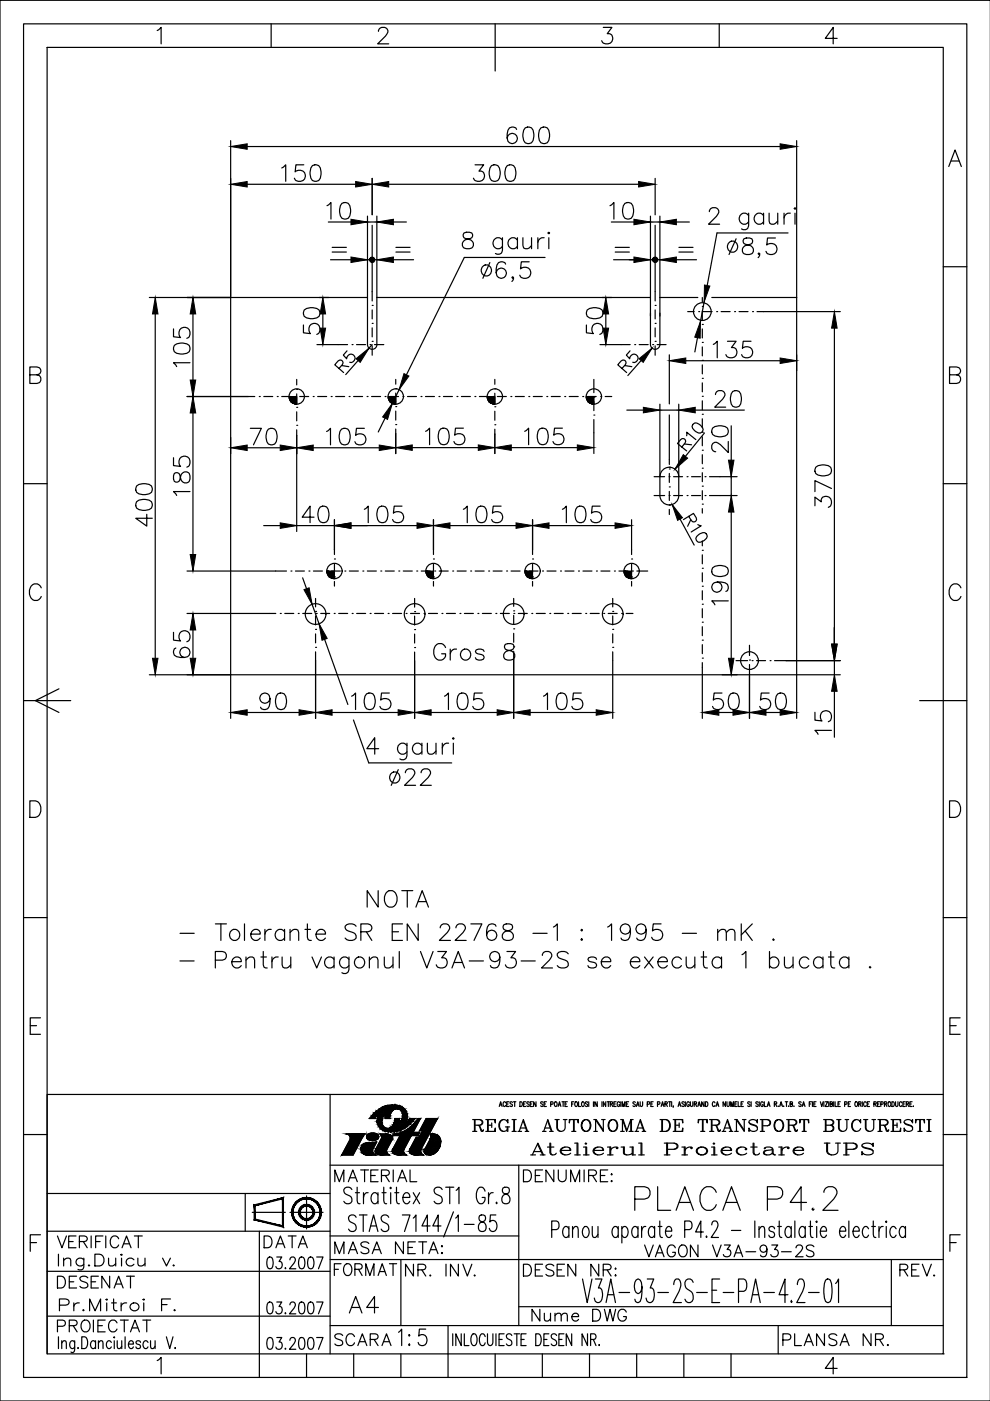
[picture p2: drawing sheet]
<svg xmlns="http://www.w3.org/2000/svg" width="210mm" height="297mm" viewBox="0 0 210 297" stroke-linecap="round" stroke-linejoin="round" font-family="sans-serif">
<defs><g id="words">
<text font-size="8.8" x="133.3" y="257.9">PLACA P4.2</text>
<g font-size="7.9">
<text x="100.9" y="61">6,5</text>
<text x="76.2" y="80.1" transform="rotate(-90 76.2 80.1)">R5</text>
<text x="136.2" y="80.1" transform="rotate(-90 136.2 80.1)">R5</text>
</g>
<text font-size="7.5" x="153.1" y="55.7">8,5</text>
<g font-size="7.1">
<text x="106.2" y="31.7">600</text>
<text x="68.1" y="47.6">10</text>
<text x="128.1" y="47.6">10</text>
<text x="68.8" y="72" transform="rotate(-90 68.8 72)">50</text>
<text x="128.8" y="72" transform="rotate(-90 128.8 72)">50</text>
<text x="149.9" y="77.3">135</text>
<text x="41.3" y="79" transform="rotate(-90 41.3 79)">105</text>
<text x="150.3" y="87.5">20</text>
<text x="51.9" y="95.6">70</text>
<text x="68.1" y="95.6">105</text>
<text x="88.9" y="95.6">105</text>
<text x="110.1" y="95.6">105</text>
<text x="155.2" y="97" transform="rotate(-90 155.2 97)">20</text>
<text x="41.3" y="106.2" transform="rotate(-90 41.3 106.2)">185</text>
<text x="33.2" y="112.9" transform="rotate(-90 33.2 112.9)">400</text>
<text x="62.8" y="112.2">40</text>
<text x="75.8" y="112.2">105</text>
<text x="97" y="112.2">105</text>
<text x="118.2" y="112.2">105</text>
<text x="177.1" y="108.7" transform="rotate(-90 177.1 108.7)">370</text>
<text x="155.2" y="129.5" transform="rotate(-90 155.2 129.5)">190</text>
<text x="41.3" y="140.8" transform="rotate(-90 41.3 140.8)">65</text>
<text x="90.7" y="141.1">Gros 8</text>
<text x="54" y="151.7">90</text>
<text x="73.4" y="151.7">105</text>
<text x="93.1" y="151.7">105</text>
<text x="113.9" y="151.7">105</text>
<text x="149.9" y="151.7">50</text>
<text x="159.8" y="151.7">50</text>
<text x="177.1" y="157" transform="rotate(-90 177.1 157)">15</text>
<text x="76.6" y="193.7">NOTA</text>
<text x="37" y="200.7">- Tolerante SR EN 22768 -1 : 1995 - mK .</text>
<text x="72.7" y="279.8">A4</text>
<text x="83.3" y="286.5">1:5</text>
</g>
<g font-size="6.6">
<text x="58.6" y="39.5">150</text>
<text x="99.1" y="39.5">300</text>
<text x="81.5" y="167.6">22</text>
</g>
<text font-size="6.2" x="10.9" y="274.5">DESENAT</text>
<g font-size="5.7">
<text x="99.1" y="240.9">REGIA AUTONOMA DE TRANSPORT BUCURESTI</text>
<text x="69.8" y="251.9">MATERIAL</text>
<text x="109.7" y="251.9">DENUMIRE:</text>
<text x="111.1" y="246.2">Atelierul Proiectare UPS</text>
<text x="10.9" y="265.6">VERIFICAT</text>
<text x="54.7" y="265.6">DATA</text>
<text x="69.8" y="267.1">MASA NETA:</text>
<text x="135.5" y="267.8">VAGON V3A-93-2S</text>
<text x="69.5" y="271.6">FORMAT</text>
<text x="84.7" y="271.6">NR. INV.</text>
<text x="109.7" y="271.6">DESEN NR:</text>
<text x="189.4" y="271.6">REV.</text>
<text x="11.3" y="279">Pr.Mitroi F.</text>
<text x="111.5" y="281.2">Nume DWG</text>
<text x="10.9" y="283.6">PROIECTAT</text>
<text x="69.8" y="286.5">SCARA</text>
<text x="164.7" y="286.5">PLANSA NR.</text>
</g>
<g font-size="4">
<text x="69.1" y="54.7">=</text>
<text x="82.5" y="54.7">=</text>
<text x="129.1" y="54.7">=</text>
<text x="142.9" y="54.7">=</text>
</g>
</g></defs>
<!-- layer: 0 -->
<g fill="none" stroke="#000" stroke-width=".25">
<path d="M0 .1h.1M0 .1v296.9h210M0 .1h210M5 5.1h200v286.9h-200zM10 10.1h190v276.9h-190zM33.3 6.5l.9-.7v3.5M57.5 5.1v5M80.2 6.6a.87 .87 0 0 1 .7-.8h.7a.85 .85 0 0 1 .5 1.3l-2 2.2h2.3M105 5.1v10M127.9 5.8h1.8l-1 1.3a1.12 1.12 0 0 1 1.2 1.3 1.12 1.12 0 0 1-1.5 .9l-.5-.2-.3-.5M152.5 5.1v5M177.5 8.1h-2.5l1.7-2.3v3.5"/>
<path d="M201.2 35.3l1.3-3.5 1.3 3.5M201.7 34.1h1.6M98.4 49.4a.71 .71 0 0 0 .3 1.2 1.45 1.45 0 0 1 1.7 1.5l-.2 .3a1.39 1.39 0 0 1-2.2-.3 1.14 1.14 0 0 1 1-1.4l.7-.1a.71 .71 0 0 0 .3-1.2l-.5-.2zM106.5 50.4v2.7a.91 .91 0 0 1-.5 .8 .91 .91 0 0 1-1-.2M106.5 50.9a1.12 1.12 0 0 0-1.6-.2 1.12 1.12 0 0 0 0 1.7 1.12 1.12 0 0 0 1.6-.2M109.7 50.9a1.12 1.12 0 0 0-1.6-.2 1.12 1.12 0 0 0 0 1.7 1.12 1.12 0 0 0 1.6-.2M109.7 50.4v2.3M110.9 50.4v1.7l.1 .5 .9 .1 .8-.6M112.7 50.4v2.3M114 50.4v2.3M115.4 50.4a1.13 1.13 0 0 0-1.4 1M115.6 54.6h-17.2l-18.2 37"/>
<path d="M116.4 49.2l.1 .2-.1 .2-.2-.2zM116.4 50.4v2.3M133.4 55.1h3.5M150.4 44.9a.89 .89 0 0 1 .7-.9h.6a.86 .86 0 0 1 .5 1.4l-2 2.1h2.4M158.7 45.2v2.7a.92 .92 0 0 1-.5 .8 .92 .92 0 0 1-1-.2M158.7 45.7a1.11 1.11 0 0 0-1.6-.2 1.11 1.11 0 0 0 0 1.7 1.11 1.11 0 0 0 1.6-.2M161.9 45.7a1.11 1.11 0 0 0-1.7-.2 1.11 1.11 0 0 0 0 1.7 1.11 1.11 0 0 0 1.7-.2M161.9 45.2v2.3M163.1 45.2v1.7l.1 .5 .9 .1 .8-.6M164.9 45.2v2.3M166.2 45.2v2.3M167.1 49.4h-15.1l-4.7 25.2"/>
<path d="M167.6 45.2a1.13 1.13 0 0 0-1.4 1M168.6 44l.1 .2-.1 .2-.2-.2zM168.6 45.2v2.3M200 56.6h5M6.3 79.5h1.5l.5-.2a.82 .82 0 0 0 0-1.3l-.5-.2h-1.5v3.5h1.5a.92 .92 0 0 0 .9-.9 .92 .92 0 0 0-.9-.9M78.9 68.6h.1M78.9 64.8h.1M78.9 61.8v2M78.9 65.7v1.9M78.9 69.5v1.9M79.4 73.1h2M138.9 68.6h.1"/>
<path d="M138.9 64.8h.1M138.9 61.8v2M138.9 65.7v1.9M138.9 69.5v1.9M139.3 73.1h1.9M145.8 66.1h1.4M148 63.1h-8.1v10a1 1 0 0 1-1 1 1 1 0 0 1-1-1v-10h-58v10M148.1 66.1h.1M148.9 65h.1M148.9 68.8h.1M148.9 63.1v.9M148.9 65.9v1.9"/>
<path d="M149.1 66.1h1.9M150.9 63.1h18v80h-120v-80h29v10a1 1 0 0 0 1 1 1 1 0 0 0 1-1M151.9 66.1h.1M152.9 66.1h1.9M155.7 66.1h.1M156.7 66.1h1.9M159.6 66.1h.1M160.5 66.1h1.4M201.3 79.5h1.5l.5-.2a.82 .82 0 0 0 0-1.3l-.5-.2h-1.5v3.5h1.5a.92 .92 0 0 0 .9-.9 .92 .92 0 0 0-.9-.9M52.6 84.1h1.4M55 84.1h.1M55.9 84.1h1.9"/>
<path d="M58.8 84.1h.1M59.7 84.1h1.9M62.6 84.1h.1M62.9 82.6h.1M62.9 86.4h.1M62.9 90.2h.1M62.9 80.4v1.2M62.9 83.5v1.9M62.9 87.3v1.9M62.9 91.1v1.2M63.5 84.1h1.9M66.4 84.1h.1"/>
<path d="M67.4 84.1h1.9M70.2 84.1h.1M71.2 84.1h1.9M74 84.1h.1M75 84.1h1.9M77.8 84.1h.1M78.8 84.1h1.9M81.6 84.1h.1M82.6 84.1h1.9M83.9 82.4h.1M83.9 86.2h.1M83.9 90h.1"/>
<path d="M83.9 80.4v1M83.9 83.4v1.9M83.9 87.2v1.9M83.9 91v1M85.4 84.1h.1M86.4 84.1h1.9M89.3 84.1h.1M90.2 84.1h1.9M93.1 84.1h.1M94 84.1h1.9M96.9 84.1h.1M97.8 84.1h1.9"/>
<path d="M100.7 84.1h.1M101.6 84.1h1.9M104.5 84.1h.1M104.9 82.4h.1M104.9 86.2h.1M104.9 90.1h.1M104.9 80.4v1.1M104.9 83.4v1.9M104.9 87.2v1.9M104.9 91v1M105.5 84.1h1.9M108.3 84.1h.1"/>
<path d="M109.3 84.1h1.9M112.1 84.1h.1M113.1 84.1h1.9M115.9 84.1h.1M116.9 84.1h1.9M119.7 84.1h.1M120.7 84.1h1.9M123.5 84.1h.1M124.5 84.1h1.9M125.9 84.2h.1M125.9 88h.1M125.9 80.4v2.8"/>
<path d="M125.9 85.1v2M125.9 89v2.8M127.4 84.1h.1M128.3 84.1h1.4M141.9 99.4h.1M141.9 97.4v1.1M5 102.5h5M70.9 118.5h.1M70.9 116.6v1M70.9 119.5v1.9M91.9 118.5h.1M91.9 116.6v1"/>
<path d="M91.9 119.5v1.9M112.9 118.5h.1M112.9 116.6v1M112.9 119.5v1.9M133.9 118.5h.1M133.9 116.6v1M133.9 119.5v1.9M138.7 105.1h2.2M138.7 101.1h2.2M141.9 101.1h.1M141.9 105.1h.1M141.9 107h.1"/>
<path d="M141.9 103.2h.1M141.9 100.4v1.9M141.9 104.2v1.9M141.9 108v1.1M142.8 101.1h1.9M142.8 105.1h1.9M145.7 105.1h.1M145.7 101.1h.1M146.6 105.1h1.9M146.6 101.1h1.9M148.9 103.1h.1M148.9 106.9h.1"/>
<path d="M148.9 100.2v1.9M148.9 104v1.9M148.9 107.8v1M148.9 114.7v1M149.5 105.1h.1M149.5 101.1h.1M150.4 105.1h2.3M150.4 101.1h2.2M200 102.5h5M8.7 124.6a1.29 1.29 0 0 0-1.4-.8 1.29 1.29 0 0 0-1.1 1.3 1.62 1.62 0 0 0 1.7 2.2l.7-.5 .1-.3M57 130.1h1.5M58.4 121.1h2.3"/>
<path d="M59.4 130.1h.1M60.4 130.1h1.9M61.7 121.1h.1M62.6 121.1h1.9M63.2 130.1h.1M64.2 130.1h1.9M65.5 121.1h.1M66.5 121.1h1.9M66.9 129.6h.1M66.9 133.4h.1M66.9 137.3h.1M66.9 126.9v1.8"/>
<path d="M66.9 130.6v1.9M66.9 134.4v1.9M66.9 138.2v1.8M67 130.1h.1M68 130.1h1.9M69.3 121.1h.1M70.3 121.1h1.9M70.9 130.1h.1M70.9 122.3h.1M70.9 123.3v1M71.8 130.1h1.9M73.1 121.1h.1"/>
<path d="M74.1 121.1h1.9M74.7 130.1h.1M75.6 130.1h1.9M76.9 121.1h.1M77.9 121.1h1.9M78.5 130.1h.1M79.4 130.1h1.9M80.7 121.1h.1M81.7 121.1h1.9M82.3 130.1h.1M83.2 130.1h1.9M84.6 121.1h.1"/>
<path d="M85.5 121.1h1.9M86.1 130.1h.1M87 130.1h2M87.9 129.7h.1M87.9 133.5h.1M87.9 137.3h.1M87.9 126.9v1.8M87.9 130.6v1.9M87.9 134.4v1.9M87.9 138.2v1.9M88.4 121.1h.1M89.3 121.1h1.9"/>
<path d="M89.9 130.1h.1M90.9 130.1h1.9M91.9 122.3h.1M91.9 123.3v1M92.2 121.1h.1M93.1 121.1h1.9M93.7 130.1h.1M94.7 130.1h1.9M96 121.1h.1M96.9 121.1h1.9M97.5 130.1h.1M98.5 130.1h1.9"/>
<path d="M99.8 121.1h.1M100.7 121.1h1.9M101.3 130.1h.1M102.3 130.1h1.9M103.6 121.1h.1M104.6 121.1h1.9M105.1 130.1h.1M106.1 130.1h1.9M107.4 121.1h.1M108.4 121.1h1.9M108.9 129.5h.1M108.9 126.9v1.7"/>
<path d="M108.9 130.5v1.9M108.9 130.1h.1M109.9 130.1h1.9M111.2 121.1h.1M112.2 121.1h1.9M112.8 130.1h.1M112.9 122.3h.1M112.9 123.3v1M113.7 130.1h1.9M115 121.1h.1M116 121.1h1.9M116.6 130.1h.1"/>
<path d="M117.5 130.1h1.9M118.8 121.1h.1M119.8 121.1h1.9M120.4 130.1h.1M121.3 130.1h1.9M122.7 121.1h.1M123.6 121.1h1.9M124.2 130.1h.1M125.1 130.1h1.9M126.5 121.1h.1M127.4 121.1h1.9M128 130.1h.1"/>
<path d="M128.9 130.1h2M129.9 129.6h.1M129.9 133.4h.1M129.9 137.3h.1M129.9 126.9v1.8M129.9 130.6v1.9M129.9 134.4v1.9M129.9 138.2v1.8M130.3 121.1h.1M131.2 121.1h1.9M131.8 130.1h.1M132.8 130.1h1.4"/>
<path d="M133.9 122.3h.1M133.9 123.3v1M134.1 121.1h.1M135 121.1h2.3M148.9 135.7h.1M148.9 139.5h.1M148.9 132.9v1.9M148.9 136.7v1.9M158.9 139.9h.1M158.9 136.8v2.2M203.7 124.6a1.28 1.28 0 0 0-1.4-.8 1.28 1.28 0 0 0-1.1 1.3 1.61 1.61 0 0 0 1.7 2.2l.3-.2 .5-.6M5 148.5h10"/>
<path d="M12.5 146l-5 2.5 5 2.6M80.3 158.7h-2.5l1.6-2.3v3.5M86.3 157.6v2.6a.92 .92 0 0 1-.6 .8 .92 .92 0 0 1-.9-.1M86.3 158.1a1.12 1.12 0 0 0-1.7-.2 1.12 1.12 0 0 0 0 1.7 1.12 1.12 0 0 0 1.7-.2M89.5 158.1a1.12 1.12 0 0 0-1.7-.2 1.12 1.12 0 0 0 0 1.7 1.12 1.12 0 0 0 1.7-.2M89.5 157.6v2.3M90.6 157.6v1.6l.2 .5 .8 .2 .8-.7M92.4 157.6v2.3M93.8 157.6v2.3M95.1 157.6a1.13 1.13 0 0 0-1.3 1M95.9 156.6l.2-.2 .2 .2-.2 .1zM96.1 157.6v2.3"/>
<path d="M148.9 140.5v1M156.1 140.1h2.4M158.9 140.9v2.2M159.5 140.1h.1M160.4 140.1h1.9M163.3 140.1h.1M164.2 140.1h2.5M195 148.5h10M6.3 169.8h1.2a1.87 1.87 0 0 1 1.2 1.7 1.87 1.87 0 0 1-1.2 1.8h-1.2zM78.2 161.8h17.6M201.3 169.8h1.2a1.87 1.87 0 0 1 1.2 1.7 1.87 1.87 0 0 1-1.2 1.8h-1.2zM5 194.5h5"/>
<path d="M200 194.5h5M6.4 217.5h1.3M8.6 215.8h-2.2v3.5h2.2M201.4 217.5h1.3M203.6 215.8h-2.2v3.5h2.2M70 232v55M78.3 237.1h1.2M79.3 236l-.3 .3M79.9 237.6a2.37 2.37 0 0 0 2 2.3M80.4 236.2l-.3 .7-.1 .7M81.1 237.1a1.37 1.37 0 0 0 0 1.5 1.37 1.37 0 0 0 1.4 .6l.4-.2M81.8 236.2l-.1 .9h.9v-.2"/>
<path d="M82.6 236.7v.2M82.6 236.7h.1M82.7 236.3l-.1 .4M82.9 236l-.2 .3M83 235.8l-.1 .2M83.4 238.4l-.5 .6M83.6 238l-.2 .4M83.6 238h.1M83.6 237.9v.1M83.7 237.3v-.2h1l-.2 1M83.7 237.3l-.1 .6M83.8 235.1l-.8 .7"/>
<path d="M84.4 235.1l.3 .1M84.4 235.1h-.6M84.7 235.2l.6 .6M85.3 235.8l.1 .7-.1 .6M85.5 234.9a5 5 0 0 0-4.8 0M85.5 234.9l.7 .8M85.7 239.8l-1 .4-1.4 .2M86.2 235.7l.2 .6M86.4 236.3l-.1 1.1-.4 .7M86.8 237.1h1.3M87.6 237.8h-.1M88.2 237.7a.91 .91 0 0 1 .9-.6l-1.5 3h1.4l-.4 .7h-1.4l-1.6 3a.78 .78 0 0 0 .6 1.1h-1.7a1 1 0 0 1-1.2-1.2l1.5-2.9h-1.4"/>
<path d="M88.2 237.7l-1.2 1.2M90.3 237.1h2.5l-3.6 6.7a.79 .79 0 0 0 .6 1.1h-1.7a1.01 1.01 0 0 1-1.2-1.2l1.3-2.6h.6l.8-1.4h-.6zM105.9 234.6l.3-1 .2 1M106 234.3h.3M107.2 233.8a.29 .29 0 0 0-.3-.2 .29 .29 0 0 0-.2 .4v.2a.29 .29 0 0 0 .2 .4 .29 .29 0 0 0 .3-.2M107.4 234.1h.3M107.9 233.6h-.5v1M108.6 233.7l-.1-.1-.4 .1 .1 .3 .4 .2a.27 .27 0 0 1-.1 .4 .27 .27 0 0 1-.4-.2M108.9 233.6h.5M109.1 233.6v1M110.2 233.6a.5 .5 0 0 1 .6 .5 .5 .5 0 0 1-.6 .5zM111 234.1h.3"/>
<path d="M111.5 233.6h-.5v1M112.2 233.7l-.2-.1-.3 .1 .1 .3 .3 .2a.27 .27 0 0 1 0 .4 .27 .27 0 0 1-.4-.2M112.4 234.1h.3M112.9 233.6h-.5v1M113.6 233.6v1l-.5-1v1M115.1 233.7l-.1-.1-.4 .1 .1 .3 .3 .1a.27 .27 0 0 1 .1 .5 .27 .27 0 0 1-.5-.2M115.4 234.1h.3M115.8 233.6h-.4v1M116.8 234.1h.4v-.5h-.4v1M117.7 233.6h.1a.48 .48 0 0 1 .3 .5 .48 .48 0 0 1-.4 .4l-.2-.3zM118.3 234.6l.3-1 .3 1M118.4 234.3h.4"/>
<path d="M119.1 233.6h.6M119.4 233.6v1M119.8 234.1h.3M120.3 233.6h-.5v1M121.2 234.1h.3M121.7 233.6h-.5v1M122 233.6h.1a.48 .48 0 0 1 .4 .5 .48 .48 0 0 1-.5 .4l-.1-.3zM122.7 233.6v1h.4M123.4 233.6h.1a.48 .48 0 0 1 .4 .5 .48 .48 0 0 1-.5 .4l-.1-.3zM124.6 233.7l-.2-.1-.3 .1 .1 .3 .3 .2a.27 .27 0 0 1 0 .4 .27 .27 0 0 1-.4-.2M124.8 233.6v1M125.8 233.6v1"/>
<path d="M126.6 233.6v1l-.5-1v1M127.6 233.6v1M128.4 233.6v1l-.5-1v1M128.7 233.6h.5M129 233.6v1M129.4 234.1l.4-.1v-.4h-.4v1M129.6 234.1l.3 .5M130.2 234.1h.3M130.6 233.6h-.4v1M131.4 233.8a.29 .29 0 0 0-.3-.2 .29 .29 0 0 0-.2 .4v.2a.29 .29 0 0 0 .2 .4 .29 .29 0 0 0 .3-.4h-.2M131.6 233.6v1M131.9 234.6v-1l.3 1 .3-1v1"/>
<path d="M132.8 234.1h.3M133.3 233.6h-.5v1M134.7 233.7l-.2-.1-.3 .1 .1 .3 .3 .2a.27 .27 0 0 1 0 .4 .27 .27 0 0 1-.4-.2M134.9 234.6l.3-1 .3 1M135 234.3h.4M135.7 233.6v.7l.3 .3 .2-.3v-.7M137.2 234.1h.5v-.4l-.5-.1v1M138 234.1h.3M138.5 233.6h-.5v1M139.4 234.1h.4v-.5h-.4v1M140.2 234.6l.3-1 .3 1M140.3 234.3h.4"/>
<path d="M141 234.1l.4-.1v-.4h-.4v1M141.2 234.1l.3 .5M141.8 233.6h.5M142 233.6v1M142.4 233.6v1M143.8 234.6l.3-1 .3 1M143.9 234.3h.4M145.1 233.7l-.2-.1-.3 .1 .1 .3 .3 .2a.27 .27 0 0 1 0 .4 .27 .27 0 0 1-.4-.2M145.3 233.6v1M146.2 233.8a.29 .29 0 0 0-.4-.2 .29 .29 0 0 0-.2 .4v.2a.29 .29 0 0 0 .3 .4 .29 .29 0 0 0 .3-.4h-.2M146.4 233.6v.7l.2 .3 .3-.3v-.7M147.2 234.1l.4-.1v-.4h-.4v1"/>
<path d="M147.4 234.1l.3 .5M148 234.6l.3-1 .2 1M148.1 234.3h.3M149.3 233.6v1l-.5-1v1M149.6 233.6a.5 .5 0 0 1 .5 .5 .5 .5 0 0 1-.5 .5zM151.6 233.8a.29 .29 0 0 0-.4-.2 .29 .29 0 0 0-.2 .4v.2a.29 .29 0 0 0 .2 .4 .29 .29 0 0 0 .4-.2M151.8 234.6l.3-1 .3 1M151.9 234.3h.4M153.8 233.6v1l-.5-1v1M154.1 233.6v.7l.2 .3 .3-.2v-.8M154.9 234.6v-1l.3 1 .3-1v1M155.8 234.1h.3"/>
<path d="M156.3 233.6h-.5v1M156.5 233.6v1h.5M157.1 234.1h.3M157.6 233.6h-.5v1M159 233.7l-.1-.1-.4 .1 .1 .3 .4 .2a.27 .27 0 0 1-.1 .4 .27 .27 0 0 1-.4-.2M159.3 233.6v1M160.8 233.7l-.2-.1-.3 .1v.3l.4 .2a.27 .27 0 0 1-.1 .4 .27 .27 0 0 1-.3-.2M161 233.6v1M161.8 233.8a.29 .29 0 0 0-.3-.2 .29 .29 0 0 0-.2 .4v.2a.29 .29 0 0 0 .3 .4 .29 .29 0 0 0 .2-.4h-.2M162.1 233.6v1h.4M162.7 234.6l.3-1 .3 1M162.8 234.3h.4"/>
<path d="M164.2 234.1l.4-.1v-.4h-.4v1M164.4 234.1l.3 .5M165.3 234.6l.3-1 .3 1M165.4 234.3h.4M166.5 233.6h.5M166.8 233.6v1M167.5 234.1l.5-.1v-.3l-.5-.1v1l.5-.1v-.3l-.1-.1M169.9 233.7l-.2-.1-.3 .1v.3l.4 .2a.27 .27 0 0 1 0 .4 .27 .27 0 0 1-.4-.2M170.1 234.6l.3-1 .3 1M170.2 234.3h.4M171.6 234.1h.3M172.1 233.6h-.5v1"/>
<path d="M172.3 233.6v1M172.6 234.1h.2M173 233.6h-.4v1M173.9 233.6l.3 1 .3-1M174.7 233.6v1M175 233.6h.5l-.5 1h.5M175.7 233.6v1M176 234.1l.4-.1 .1-.3-.5-.1v1l.5-.1v-.3l-.2-.1M176.8 233.6v1M177.1 233.6v1h.4M177.7 234.1h.3M178.2 233.6h-.5v1"/>
<path d="M179.1 234.1h.4v-.5h-.4v1M179.9 234.1h.2M180.3 233.6h-.4v1M181.4 233.6h.1a.48 .48 0 0 1 .4 .5 .48 .48 0 0 1-.5 .4l-.1-.3zM182.1 234.1l.4-.1v-.3l-.4-.1v1M182.3 234.1l.3 .5M182.8 233.6v1M183.7 233.8a.29 .29 0 0 0-.4-.2 .29 .29 0 0 0-.2 .4v.2a.29 .29 0 0 0 .2 .4 .29 .29 0 0 0 .4-.2M183.9 234.1h.3M184.4 233.6h-.5v1M185.3 234.1l.4-.1v-.4h-.4v1M185.5 234.1l.3 .5"/>
<path d="M186.1 234.1h.3M186.5 233.6h-.4v1M186.8 234.1h.4v-.4l-.4-.1v1M187.5 234.1l.5-.1v-.3l-.5-.1v1M187.8 234.1l.2 .5M188.4 233.6h.1a.48 .48 0 0 1 .4 .5 .48 .48 0 0 1-.5 .4l-.1-.3zM189.1 233.6a.5 .5 0 0 1 .5 .5 .5 .5 0 0 1-.5 .5zM189.9 233.6v.7l.2 .3 .3-.2v-.8M191.2 233.8a.29 .29 0 0 0-.3-.2 .29 .29 0 0 0-.2 .4v.2a.29 .29 0 0 0 .2 .4 .29 .29 0 0 0 .3-.2M191.5 234.1h.2M191.9 233.6h-.4v1M192.2 234.1l.4-.1v-.3l-.4-.1v1"/>
<path d="M192.4 234.1l.3 .5M192.9 234.1h.3M193.4 233.6h-.5v1M200 232h-190v55M5 240.5h5M10 253h60M52 253v8M53.5 257h7M61.5 257h7M65 253.5v7M70 247h130M73.3 240.4h4.1"/>
<path d="M74.6 252.2a.87 .87 0 0 0-1.1-.5 .87 .87 0 0 0-.5 1.2l1.1 .6a.92 .92 0 0 1 .3 1.5 .92 .92 0 0 1-1.5-.3M75.5 258.1a.82 .82 0 0 0-1.1-.5 .82 .82 0 0 0-.4 1.2l1.1 .6a.88 .88 0 0 1 .2 1.5 .88 .88 0 0 1-1.4-.3M75.7 251.7v2.8l.1 .5 .5 .2M76.2 257.6h1.6M76.9 241.1l-2 3.8h-2.4l1.7-3.2M77 257.6v3.5M77.1 252.9v2.3M77.7 242.3l2.2-.2-.7 1.3M77.7 242.3a1.29 1.29 0 0 0-1.2 1.3 1.29 1.29 0 0 0 1.3 1.3h2l-.7-.4M78.6 259.9h1.2M80.1 253.4l-.4-.5a1.21 1.21 0 0 0-1.1 .8 1.21 1.21 0 0 0 .4 1.3l.7 .2 .4-.5M80.1 252.9v2.3"/>
<path d="M80.5 240.4h1.4M80.5 240.4l.3 .3 .1 .5-1.3 2.5a1.01 1.01 0 0 0 1.2 1.2h1.8a.81 .81 0 0 1-.6-1.1l1.1-2.2M81.4 251.7v2.8l.1 .5 .5 .2M82.4 258.1a.82 .82 0 0 0-1.1-.5 .82 .82 0 0 0-.4 1.2l1.1 .6a.88 .88 0 0 1 .2 1.5 .88 .88 0 0 1-1.4-.3M82.8 252.9v2.3M84.1 251.7v2.8l.1 .5 .5 .2M85.3 257.6h1.6l-1.1 3.5M85.4 253.9h1.5a.72 .72 0 0 0-.4-1 .72 .72 0 0 0-1 .5 1.18 1.18 0 0 0 .9 1.8l.5-.5M87.6 258.3l.6-.7v3.5M87.6 252.9l1.4 2.3M89 252.9l-1.4 2.3M91.2 259.9h-1.7l1.1-2.3v3.5"/>
<path d="M91.2 240.4a1.82 1.82 0 0 1 1.9 .7 1.82 1.82 0 0 1 .2 2M91.2 241.5l-1.2 2.3a.91 .91 0 0 0 .3 1 .91 .91 0 0 0 1 .1 2.54 2.54 0 0 0 2-1.8M93.5 259.9h-1.7l1.1-2.3v3.5M93.8 252.2a.87 .87 0 0 0-1.2-.5 .87 .87 0 0 0-.4 1.2l1.1 .6a.92 .92 0 0 1 .2 1.5 .92 .92 0 0 1-1.5-.3M94.5 251.7h1.7M95.4 251.7v3.5M96.1 256.9l-2 5.4M96.6 258.3l.6-.7v3.5M96.7 252.4l.6-.7v3.5M98.4 259.6h2.1M101.7 257.8a.86 .86 0 0 0 .7 1.3 1.02 1.02 0 0 1 .7 1.2 1.02 1.02 0 0 1-1.1 .8 1.16 1.16 0 0 1-.5-1.3 1.16 1.16 0 0 1 1.1-.9 .74 .74 0 0 0 .4-.7 .74 .74 0 0 0-.5-.6zM102.8 252.5a.86 .86 0 0 0-.8-.8 .86 .86 0 0 0-.9 .8 2.31 2.31 0 0 0 .6 2.7 1 1 0 0 0 1.1-1.3h-.6"/>
<path d="M103.6 252.9v2.3M104.6 252.9a.91 .91 0 0 0-1 1M105.1 257.6h-1.1l-.1 1.5a.77 .77 0 0 1 .7-.4 .77 .77 0 0 1 .7 .6 1.18 1.18 0 0 1-1 1.8l-.3-.2-.3-.5M105.3 254.9l-.1 .1 .1 .2 .1-.2M106.6 251.9a.81 .81 0 0 0 .3 1.1 1.15 1.15 0 0 1 1.2 .9 1.15 1.15 0 0 1-.6 1.3 1.02 1.02 0 0 1-1.1-.8 1.02 1.02 0 0 1 .7-1.2l.5-.2a.73 .73 0 0 0 .4-.7 .73 .73 0 0 0-.5-.6zM110 247v34M139.9 258.9v2.8l.1 .5 .4 .2M150.9 259.7l.2-.7 .7-.1a1.22 1.22 0 0 1 .1 1.8l-1.1 1.7h1.5M160 258.9v3.5M165.2 258.9v2.8l.1 .5 .5 .2M168.5 258.9v3.5M171.8 258.9v2.8l.1 .5 .5 .2"/>
<path d="M180 258.9v3.5M185.2 258.9v2.8l.1 .5 .4 .2M187.9 258.9l.1 .1-.1 .2zM200 240.5h5M6.4 263.5h1.3M8.6 261.8h-2.2v3.5M10 279h60M10 269.5h60M10 261h60M12.4 265.9v2.5M13.5 267.2a1.02 1.02 0 0 1 1.4-.3l.1 1.5M13.5 266.7v1.7"/>
<path d="M17.8 266.7v2a.77 .77 0 0 1-1.3 .4M17.8 267.1a.9 .9 0 0 0-1.4-.2 .9 .9 0 0 0 0 1.4 .9 .9 0 0 0 1.4-.2M20.1 265.9h1a1.28 1.28 0 0 1 1 1.3 1.28 1.28 0 0 1-1 1.2h-1zM23 266.7l.2 1.6a1.02 1.02 0 0 0 1.3-.4M24.5 266.7v1.7M25.8 266.7v1.7M28.4 267.1a.9 .9 0 0 0-1.4-.2 .9 .9 0 0 0 0 1.4 .9 .9 0 0 0 1.4-.2M29.2 266.7l.2 1.6a1.02 1.02 0 0 0 1.3-.4M30.7 266.7v1.7M34.5 266.7l.8 1.7 .8-1.7M36.8 268.2l-.1 .1 .1 .1 .2-.1M55 261v31"/>
<path d="M56.9 266.6l.4-.1a1.22 1.22 0 0 1 .6 1.4l-.3 1-.5 .1a1.2 1.2 0 0 1-.5-1.4zM56.9 276.2l.4-.1a1.22 1.22 0 0 1 .6 1.4l-.3 .9-.5 .2a1.2 1.2 0 0 1-.5-1.5zM58.7 266.5h1l-.5 1a.74 .74 0 0 1 .6 1.1 .74 .74 0 0 1-1.3-.1M58.7 276.1h1l-.5 .9a.74 .74 0 0 1 .6 1.1 .74 .74 0 0 1-1.3 0M60.5 268.8v.2l.1-.1M60.5 278.3v.3l.1-.2M61.5 267.1l.1-.4 .3-.2h.3l.3 .2a.9 .9 0 0 1-.2 1.1l-.9 1.2h1.3M61.5 276.7l.1-.4 .3-.2h.3l.3 .2a.9 .9 0 0 1-.2 1.1l-.9 1.2h1.3M63.6 266.6l.5-.1a1.2 1.2 0 0 1 .5 1.4l-.2 1-.5 .1a1.21 1.21 0 0 1-.6-1.4zM63.6 276.2l.5-.1a1.2 1.2 0 0 1 .5 1.4l-.2 .9-.5 .2a1.22 1.22 0 0 1-.6-1.5zM65.5 266.6l.5-.1a1.47 1.47 0 0 1 .5 2l-.2 .4-.5 .1a1.2 1.2 0 0 1-.6-1.4zM65.5 276.2l.5-.1a1.48 1.48 0 0 1 .5 2l-.2 .3-.5 .2a1.2 1.2 0 0 1-.6-1.5z"/>
<path d="M67.1 266.5h1.4l-1 2.5M67.1 276.1h1.4l-1 2.5M70 267h130M70 262.1h40M78.3 261.1l.9-3.5 .9 3.5M85 267v14M110 277h79M117 260.7h1a1.01 1.01 0 0 0 .6-.9 1.01 1.01 0 0 0-.6-.9h-1v3.5M120.6 260.5l-.4-.5h-.4a1.49 1.49 0 0 0 0 2.4h.4l.4-.5M120.6 260v2.4M121.4 260.7l.5-.7 .6 .2 .1 2.2M121.4 260v2.4"/>
<path d="M123.5 271.2l1 5 1-5M123.8 260.2l.6-.2a1.49 1.49 0 0 1 0 2.4h-.4a1.53 1.53 0 0 1-.2-2.2zM125.6 260l.1 2.2 .5 .2 .6-.7M126.2 271.2h1.4l-.7 1.9h.4a2.46 2.46 0 0 1 .1 2.8l-.4 .3h-.4l-.4-.3-.2-.7M126.8 260v2.4M128.5 276.2l1-5 1 5M128.9 274.5h1.2M131.1 260.5l-.5-.5h-.3a1.49 1.49 0 0 0 0 2.4h.3l.5-.5M131.1 260v2.4M131.2 274h2.3M131.8 260.5l.5-.5h.3a1.49 1.49 0 0 1 0 2.4h-.3l-.5-.5M131.8 260v3.5"/>
<path d="M135.3 260.5l-.5-.5h-.3a1.49 1.49 0 0 0 0 2.4h.3l.5-.5M135.3 260v2.4M136 260v2.4M136.1 272.8l-.4 1.2-.5 .3a1.86 1.86 0 0 1-.6-2.4l.3-.5 .3-.2 .5 .2a6.1 6.1 0 0 1 0 4.5l-.6 .3-.4-.3-.1-.4M136.9 260l-.5 .2-.4 .8M137.2 271.2h1.4l-.7 1.9h.3a2.48 2.48 0 0 1 .2 2.8l-.4 .3a.86 .86 0 0 1-1-1M138.8 260.5l-.5-.5h-.3a1.49 1.49 0 0 0 0 2.4h.3l.5-.5M138.8 260v2.4M139.5 274h2.2M141.1 261h1.3a.67 .67 0 0 0-.2-.8 .67 .67 0 0 0-.8 0 1.53 1.53 0 0 0 .2 2.2h.4l.4-.5M142.9 272.4a.98 .98 0 0 1 .9-1.2 2.03 2.03 0 0 1 .2 2.6l-1.3 2.4h1.8M145.2 260.7h1a1.01 1.01 0 0 0 .5-.9 1.01 1.01 0 0 0-.5-.9h-1v3.5"/>
<path d="M147 271.9l-.3-.5-.4-.2a1.14 1.14 0 0 0-1.1 .8 1.14 1.14 0 0 0 .5 1.3 1.62 1.62 0 0 1 1.2 1.2 1.62 1.62 0 0 1-.6 1.7h-.5l-.3-.3-.3-.4M147.7 274h2.3M149.1 261.2h-1.6l1.1-2.3v3.5M151 273.6h1M152.6 271.2h-1.6v5h1.6M153.3 274h2.3M156.6 273.8h1.1a1.62 1.62 0 0 0 0-2.6h-1.1v5M159.2 276.2l1-5 1 5M159.6 274.5h1.2M160.9 260.7l.6-.7 .5 .2 .1 2.2M160.9 260v2.4M161.9 274h2.3"/>
<path d="M164.2 260.5a.62 .62 0 0 0-.6-.5 .62 .62 0 0 0-.6 .5l.1 .4 .8 .3a.64 .64 0 0 1 .1 1.1 .64 .64 0 0 1-1-.4M167.1 274.5h-1.9l1.2-3.3v5M167.8 260.5l-.5-.5h-.3a1.49 1.49 0 0 0 0 2.4h.3l.5-.5M167.8 260v2.4M167.8 275.7l-.1 .2 .1 .3 .1-.3M169.1 272.4l.2-1 .3-.2h.5a2.03 2.03 0 0 1 .1 2.6l-1.3 2.4h1.8M170.7 260.5l-.4-.5h-.3a1.49 1.49 0 0 0 0 2.4h.3l.4-.5M170.7 260v2.4M171.4 274h2.3M173.2 260v2.4M173.9 261h1.3a.66 .66 0 0 0-.1-.8 .66 .66 0 0 0-.8 0 1.54 1.54 0 0 0 .2 2.2h.3l.4-.5M175 271.4l.4-.2 .6 .2a6.9 6.9 0 0 1 0 4.5l-.3 .3-.7-.3a6.8 6.8 0 0 1 0-4.5z"/>
<path d="M177.2 272.1l.6-.9v5M178 261h1.3a.66 .66 0 0 0-.2-.8 .66 .66 0 0 0-.8 0 1.54 1.54 0 0 0 .3 2.2h.3l.4-.5M180.9 261h1.3a.65 .65 0 0 0-.4-.9 .65 .65 0 0 0-.8 .4 1.18 1.18 0 0 0 .7 1.9l.5-.5M184.2 260.5l-.5-.5h-.3a1.49 1.49 0 0 0 0 2.4h.3l.5-.5M184.8 260h.8M186.4 260v2.4M187.3 260l-.6 .2-.3 .8M187.9 260v2.4M189 267v14M190 260.5l-.4-.5h-.4a1.49 1.49 0 0 0 0 2.4h.4l.4-.5M192 260.5l-.5-.5h-.3a1.49 1.49 0 0 0 0 2.4h.3l.5-.5M192 260v2.4"/>
<path d="M201.4 263.5h1.3M203.6 261.8h-2.2v3.5M12.4 283.4v2.5M13.1 284.7l.4-.4 .5 .1 .1 1.5M13.1 284.3v1.6M15.8 284.3l-.1 2.2-.2 .3-.5-.2M15.8 284.6l-.3-.3a.84 .84 0 0 0-.7 .8 .84 .84 0 0 0 .7 .8l.3-.3M16.5 285.7v.2l.1-.1M17.3 283.4h.6a1.52 1.52 0 0 1 0 2.5h-.6zM20.3 284.6l-.4-.3a.84 .84 0 0 0-.7 .8 .84 .84 0 0 0 .7 .8l.4-.3M20.3 284.3v1.6M20.9 284.7l.4-.4 .4 .1 .1 1.5"/>
<path d="M20.9 284.3v1.6M23.6 284.6l-.3-.3a.84 .84 0 0 0-.8 .8 .84 .84 0 0 0 .8 .8l.3-.3M24.2 284.3v1.6M24.8 284.3l.1 1.5 .5 .1 .4-.4M25.8 284.3v1.6M26.5 283.4v2.5M27.2 285h1.1v-.3a.48 .48 0 0 0-.3-.4 .48 .48 0 0 0-.5 .1 .91 .91 0 0 0 .4 1.5l.4-.3M29.8 284.6a.51 .51 0 0 0-.5-.4 .51 .51 0 0 0-.5 .4l.3 .4 .4 .1a.49 .49 0 0 1 .2 .7 .55 .55 0 0 1-.9-.2M31.4 284.6l-.4-.3a.84 .84 0 0 0-.7 .8 .84 .84 0 0 0 .7 .8l.4-.3M31.9 284.3l.1 1.5 .4 .1 .5-.4M32.9 284.3v1.6M33.3 288.5l.9-.7v3.5"/>
<path d="M35.3 283.4l.7 2.5 .7-2.5M37.1 285.7v.2l.1-.1M56.9 283.7l.4-.1a1.22 1.22 0 0 1 .6 1.4l-.3 1-.5 .1a1.2 1.2 0 0 1-.5-1.5zM58.7 283.6h1l-.5 .9a.74 .74 0 0 1 .6 1.2 .74 .74 0 0 1-1.3-.1M60.5 285.8v.3l.1-.1M61.5 284.2l.1-.4 .3-.2h.3l.3 .2a.92 .92 0 0 1-.2 1.1l-.9 1.2h1.3M63.6 283.7l.5-.1a1.2 1.2 0 0 1 .5 1.4l-.2 1-.5 .1a1.22 1.22 0 0 1-.6-1.5zM65 287v5M65.5 283.7l.5-.1a1.47 1.47 0 0 1 .5 2l-.2 .4-.5 .1a1.2 1.2 0 0 1-.6-1.5zM67.1 283.6h1.4l-1 2.5M70 281h130M75 287v5"/>
<path d="M85 287v5M95 281v11M96 282.8v2.5M97.8 282.8v2.5l-1.2-2.5v2.5M98.4 282.8v2.5h1M100.2 282.9l.1-.1a1.08 1.08 0 0 1 .8 1.5v.4a.58 .58 0 0 1-.6 .6 .58 .58 0 0 1-.6-.6l-.1-1zM102.9 283.4a.57 .57 0 0 0-.6-.6 .57 .57 0 0 0-.6 .6v1.3a.57 .57 0 0 0 .9 .5l.3-.5M103.4 282.8v2.1a.52 .52 0 0 0 .5 .4 .52 .52 0 0 0 .5-.4l.1-2.1M105 287v5M105.2 282.8v2.5M105.8 284h.7M106.9 282.8h-1.1v2.5h1.1"/>
<path d="M108.5 283.2a.59 .59 0 0 0-.9-.3 .59 .59 0 0 0 .1 1l.5 .2a.63 .63 0 0 1 .2 1 .63 .63 0 0 1-1-.2M109 282.8h1.2M109.6 282.8v2.5M110.5 284h.6M111.5 282.8h-1v2.5h1M113.6 282.8h.6a1.58 1.58 0 0 1 0 2.5h-.6zM115 287v5M115.3 284h.7M116.4 282.8h-1.1v2.5h1.1M118 283.2a.59 .59 0 0 0-.9-.3 .59 .59 0 0 0 .1 1l.5 .2a.63 .63 0 0 1 .3 .9 .63 .63 0 0 1-1 .2l-.1-.3M118.5 284h.7M119.6 282.8h-1.1v2.5h1.1"/>
<path d="M121.2 282.8v2.5l-1.1-2.5v2.5M124.6 282.8v2.5l-1.2-2.5v2.5M125 287v5M125.2 284h.8a.63 .63 0 0 0 .4-.6 .63 .63 0 0 0-.4-.6h-.8v2.5M125.8 284l.6 1.3M127 285.1v.2l.1-.1M135 287v5M145 287v5M155 287v5M177.5 290.1h-2.5l1.7-2.3v3.5"/>
</g>
<path d="M200 287h.1" fill="none" stroke="#000" stroke-width=".21"/>
<g fill="#000" stroke="#000" stroke-width=".21">
<path d="M74.4 54.5l3.5 .6-3.5 .6zM79.9 55.1l3.5-.6v1.2zM134.4 54.5l3.5 .6-3.5 .6zM139.9 55.1l3.5-.6v1.2zM85.7 79.2l1 .5-2.1 2.9zM148.5 68.2v3.5l-1.2-.2zM149.4 60.4l1.1 .2-1.2 3.4zM83.2 85.5l-1 3.4-1.1-.5zM83.5 238.2l1.4 1.5-1.6-1.1zM83.7 234.3l.9 .1zM83.7 235.2l.5-.1zM84.3 235.1l.4 .1z"/>
<path d="M84.5 238.1l.9 .8-.5 .8zM84.6 234.4l.5 .2zM83.3 238.6l1.6 1.1zM85.1 234.6l.7 .6zM84.5 238.1h1.4l-.5 .8zM85.4 238.9l.4 .4-.9 .4zM85.9 238.1l-.1 1.2-.4-.4zM85.9 238.1l.5 .8-.6 .4zM86.3 236.2l.1 .6zM86.1 239.6l.4-.3 1.1 .8zM74.2 241.4l2.7-.3-2.7 .6zM76.5 243.7l2.5 .2 .1 .6z"/>
<path d="M77.7 240.9v.3zM78.8 240.2h.1v1.6zM78.9 241.8h.2zM78.8 240.2l.1 1.6zM79.6 243.7v.5zM79.6 244.2l.2 .4zM80.7 240.6l.2 .4zM80.8 244.9l1.5-.2 .3 .2zM79.8 244.6l1 .3zM82 244l.1 .5zM82.9 240.7l.3 .4zM83.2 241.1l-.1 .5z"/>
<path d="M83.2 243.7v.5zM83.2 244.2l.3 .4zM83.3 240.4h.5l-.4 .4zM83.8 240.4l1.2-.1zM83.5 244.6l1 .3zM85.6 244.1l.1 .4zM85.6 243.7v.2zM86.9 243.7l-.1 .5zM86.8 244.2l.3 .4zM87.6 240.1h1.4l-.4 .7zM87.1 244.6l1 .3zM89.2 244.1l.1 .4z"/>
<path d="M89.3 243.7l-.1 .2zM90 243.8l-.1 .5zM89.9 244.3l.4 .4zM91.9 240.4l-.7 1.1zM90.3 244.7l1 .2zM91.6 240.4l-.3 .9zM91.4 240.8v.2zM91.9 244.7l.8-.7zM93.3 243.1l-.6 .9zM93.5 242l-.2 1.1z"/>
<path d="M78.8 236.5l.7 .6h-1.2zM78.8 236.5l.7 .6 .3-.4z"/>
<path d="M79.3 236l.5 .7-1-.2zM79.3 236l.5 .7 .3-.3z"/>
<path d="M79.3 236l.5-.4 .3 .8zM79.8 235.6l.3 .8 .3-.2z"/>
<path d="M79.8 235.6l.6-.5v1.1zM80.4 235.1v1.1h1.4z"/>
<path d="M79.9 237.6l.2 .6zM79.9 237.8l.2 .4z"/>
<path d="M79.9 237.6l.2 .6 .9-.7zM80.1 238.2l.9-.7v.5z"/>
<path d="M80 237.1l-.1 .5 1.2-.5zM79.9 237.6l1.2-.5-.1 .4z"/>
<path d="M80.1 238.2l.2 .6 .7-.8zM81 238l.1 .4-.8 .4z"/>
<path d="M80.1 236.7l-.1 .4 1.4-.5zM80 237.1l1.4-.5-.3 .5z"/>
<path d="M80.3 238.8l.4 .5 .4-.9zM81.1 238.4l.1 .4-.5 .5z"/>
<path d="M80.4 235.1l.7-.4 .7 1.5zM81.1 234.7l.7 1.5z"/>
<path d="M80.4 236.2l-.3 .5 1.7-.5zM80.1 236.7l1.7-.5-.4 .4z"/>
<path d="M80.7 239.3l.5 .4v-.9zM81.2 238.8l.4 .3-.4 .6z"/>
<path d="M81.6 239.1l-.4 .6 .5 .2zM81.6 239.1l.3 .1-.2 .7z"/>
<path d="M81.9 239.2l-.2 .7 .6 .1zM81.9 239.2l.4 .1v.7z"/>
<path d="M81.8 234.4h.4l-.4 1.8zM82.2 234.4l-.4 1.8zM81.8 234.4v1.8zM81.1 234.7l.7 1.5v-1.8z"/>
<path d="M82.3 239.3v.7h.5zM82.3 239.3l.4-.2 .1 .9z"/>
<path d="M81.7 236.8h.9v.3zM81.7 236.8v.3h.9z"/>
<path d="M81.7 236.5l1-.1-.1 .4zM81.7 236.5v.3h.9z"/>
<path d="M81.8 236.2l1.1-.3-.2 .5zM81.8 236.2l-.1 .3 1-.1z"/>
<path d="M83.1 234.3h.6l-1.9 1.9zM83.7 234.3l-1.9 1.9zM83.1 234.3l-1.3 1.9zM82.2 234.4l-.4 1.8 1.3-1.9z"/>
<path d="M81.8 236.2l1.6-.9-.5 .6zM81.8 236.2l1.1-.3z"/>
<path d="M83 239l.5 1 .6-.1zM83.3 238.6l.8 1.3-1.1-.9z"/>
<path d="M83.6 238l-.1 .2 1-.1zM83.5 238.2l1-.1 .4 1.6z"/>
<path d="M83.7 237.1v.5l1-.5zM83.7 237.6l1-.5-.1 .5z"/>
<path d="M83.7 237.6l-.1 .4 1-.4zM83.6 238l1-.4-.1 .5z"/>
<path d="M83.7 234.3l.2 .8-.5 .2zM83.7 234.3l-1.9 1.9 1.6-.9z"/>
<path d="M83.3 238.6l.8 1.3 .8-.2zM83.3 238.6l1.6 1.1z"/>
<path d="M84.1 235.1h.4zM84.1 235.1h.4z"/>
<path d="M83.9 235.1l.7-.7-.1 .7zM83.7 234.3l.2 .8 .7-.7z"/>
<path d="M85 237.6l.9 .5h-1.4zM85 237.6l.9 .5 .2-.4z"/>
<path d="M84.5 235.1l.6-.5-.2 .7zM84.6 234.4l-.1 .7 .6-.5z"/>
<path d="M85.2 237.2l.9 .5-1.1-.1zM85.2 237.2l.9 .5 .2-.4z"/>
<path d="M84.9 235.3l.9-.1-.7 .4zM85.1 234.6l-.2 .7 .9-.1z"/>
<path d="M85.3 236.8l1 .5-1.1-.1zM85.3 236.8l1 .5 .1-.5z"/>
<path d="M85.1 235.6h1l-.8 .5zM85.1 235.6h1l-.3-.4z"/>
<path d="M85.4 236.5l1 .3h-1.1zM85.4 236.5l1 .3-.1-.6z"/>
<path d="M85.3 236.1l1 .1-.9 .3zM85.3 236.1l1 .1-.2-.6z"/>
<path d="M85.2 240.1h2.4l-2-.2zM85.2 240.1h2.4l-2.1 .1z"/>
<path d="M85.6 239.9l2 .2-1.5-.5zM85.6 239.9l2 .2z"/>
<path d="M85.9 238.1l1.1 .2-.7-.5zM85.9 238.1l1.1 .2-.6 .6z"/>
<path d="M86.6 237.5l-.3 .3h1.3zM86.3 237.8h1.3l-.6 .5z"/>
<path d="M86.8 237.1l-.2 .4 1.5-.4zM86.6 237.5l1.5-.4-.5 .7z"/>
<path d="M87 238.9l.6 1.2-.3-1.5zM87 238.9l.6 1.2zM86.5 239.3l1.1 .8zM86.5 239.3l.5-.4 .6 1.2z"/>
<path d="M88.2 237.7l-.4 .5-.2 1.9zM87.8 238.2l-.2 1.9zM87.3 238.6l.3 1.5zM87.8 238.2l-.2 1.9-.3-1.5z"/>
<path d="M88.6 237.1l-.4 .6 .9-.6zM88.2 237.7l.9-.6-1.5 3z"/>
<path d="M89.6 239.7l-.8 1.4 4-4zM92.8 237.1l-3.5 6.6-.5-2.6z"/>
<path d="M90.3 237.1l-1.3 2.6 3.8-2.6zM89 239.7l3.8-2.6-3.2 2.6z"/>
<path d="M53.9 255.4l.2 .2 6-1.7zM54.1 255.6l6-1.7-.2 .3zM60.1 253.9l-.2 .3 .2 6zM59.9 254.2l.2 6-.2-.3zM53.9 258.6l6.2 1.6-.2-.3zM53.9 258.6l.2-.1 5.8 1.4zM53.9 255.4v3.2l.2-.1zM53.9 255.4l.2 .2v2.9z"/>
<path d="M64.8 258.4l.2 .3h-.3zM64.8 258.4l.2 .3v-.3zM65 258.4l.2 .3h-.2zM65 258.4l.2 .3v-.3zM65.2 258.4l.3 .2-.3 .1zM65.2 258.4l.3 .2-.1-.2zM65.4 258.4l.3 .1-.2 .1zM65.4 258.4l.3 .1-.1-.2zM65.6 258.3l.3 .1-.2 .1zM65.6 258.3l.3 .1-.1-.2zM65.8 258.2h.3l-.2 .2zM65.8 258.2h.3l-.1-.2zM66 258h.3l-.2 .2zM66.1 257.8l-.1 .2h.3zM66.1 257.8h.3l-.1 .2zM66.2 257.7l-.1 .1h.3zM66.2 257.7l.3-.1-.1 .2zM66.3 257.5l-.1 .2 .3-.1zM66.3 257.5l.3-.2-.1 .3zM66.3 257.3v.2l.3-.2zM66.3 257.3l.3-.3v.3zM66.4 257l-.1 .3 .3-.3zM66.6 256.8v.2h-.2zM66.3 256.8l.1 .2 .2-.2zM66.5 256.5l.1 .3h-.3zM66.3 256.6v.2l.2-.3zM66.4 256.3l.1 .2-.2 .1zM66.2 256.4l.1 .2 .1-.3zM66.3 256.1l.1 .2-.2 .1zM66.1 256.2l.1 .2 .1-.3zM66.1 255.9l.2 .2-.2 .1zM66 256.1l.1 .1v-.3zM65.9 255.7l.2 .2-.1 .2zM65.9 255.7l-.1 .2 .2 .2zM65.7 255.6l.2 .1-.1 .2zM65.7 255.6l-.1 .2 .2 .1zM65.5 255.5l.2 .1-.1 .2zM65.5 255.5l-.1 .2 .2 .1zM65.2 255.4l.3 .1-.1 .2zM65.2 255.4v.3h.2zM65 255.4h.2v.3zM65 255.4v.3h.2zM64.7 255.4h.3v.3zM64.7 255.4l.1 .3h.2zM64.5 255.5l.2-.1 .1 .3zM64.5 255.5l.1 .2h.2zM64.3 255.6l.2-.1 .1 .2zM64.3 255.6l.1 .2 .2-.1zM64 255.7l.3-.1 .1 .2zM64 255.7l.2 .2 .2-.1zM63.8 255.9l.2-.2 .2 .2zM63.8 255.9l.2 .2 .2-.2zM63.8 255.9l.2 .2h-.3zM63.7 256.1l.2 .1 .1-.1zM63.7 256.1l.2 .1-.4 .1zM63.5 256.3l.3 .1 .1-.2zM63.5 256.3l.3 .1-.4 .1zM63.4 256.5l.3 .1 .1-.2zM63.4 256.5l.3 .1-.3 .2zM63.4 256.8h.2l.1-.2zM63.4 256.8h.2l-.2 .2zM63.4 257h.2v-.2zM63.4 257h.2l-.2 .3zM63.6 257l-.2 .3h.2zM63.4 257.3h.2l-.2 .3zM63.6 257.3l-.2 .3 .3-.1zM63.4 257.6l.3-.1-.2 .3zM63.7 257.5l-.2 .3 .3-.1zM63.5 257.8l.3-.1-.1 .3zM63.8 257.7l-.1 .3 .2-.2zM63.7 258l.2-.2-.1 .4zM63.9 257.8l-.1 .4 .2-.2zM64 258v.4l-.2-.2zM64 258v.4l.2-.2zM64.2 258.2l.1 .3-.3-.1zM64.2 258.2l.1 .3 .1-.2zM64.4 258.3l.1 .3-.2-.1zM64.4 258.3l.1 .3 .1-.2zM64.6 258.4l.1 .3-.2-.1zM64.6 258.4l.1 .3 .1-.3z"/>
<path d="M65 253.9h.3v.3zM65 253.9v.3h.3zM64.6 253.9h.4v.3zM64.6 253.9l.1 .3h.3zM64.3 254l.3-.1 .1 .3zM64.3 254l.1 .2h.3zM64 254.1l.3-.1 .1 .2zM64 254.1v.2l.4-.1zM63.6 254.2l.4-.1v.2zM63.6 254.2l.1 .3 .3-.2zM63.3 254.4l.3-.2 .1 .3zM63.3 254.4l.2 .2 .2-.1zM63 254.6l.3-.2 .2 .2zM63 254.6l.2 .2 .3-.2zM62.8 254.8l.2-.2 .2 .2zM62.8 254.8l.2 .2 .2-.2zM62.8 254.8l.2 .2-.5 .1zM62.5 255.1l.2 .2 .3-.3zM62.5 255.1l.2 .2-.4 .1zM62.3 255.4l.3 .1 .1-.2zM62.3 255.4l.3 .1-.4 .2zM62.2 255.7l.2 .1 .2-.3zM62.2 255.7l.2 .1-.4 .2zM62 256l.3 .1 .1-.3zM62 256l.3 .1-.4 .2zM61.9 256.3l.3 .1 .1-.3zM61.9 256.3l.3 .1-.3 .3zM61.9 256.7h.2l.1-.3zM61.9 256.7h.2l-.2 .3zM62.1 256.7l-.2 .3h.2zM61.9 257h.2l-.2 .4zM62.1 257l-.2 .4h.2zM61.9 257.4h.2l-.2 .3zM62.1 257.4l-.2 .3h.3zM61.9 257.7h.3l-.2 .4zM62.2 257.7l-.2 .4 .3-.1zM62 258.1l.3-.1-.1 .4zM62.3 258l-.1 .4 .2-.1zM62.2 258.4l.2-.1-.1 .4zM62.4 258.3l-.1 .4 .3-.1zM62.3 258.7l.3-.1-.1 .4zM62.6 258.6l-.1 .4 .2-.2zM62.5 259l.2-.2 .1 .5zM62.7 258.8l.1 .5 .2-.2zM62.8 259.3l.2-.2v.4zM63 259.1v.4l.2-.2zM63.2 259.3l.1 .4-.3-.2zM63.2 259.3l.1 .4 .2-.2zM63.5 259.5l.1 .4-.3-.2zM63.5 259.5l.1 .4 .1-.3zM63.7 259.6l.3 .4-.4-.1zM63.7 259.6l.3 .4v-.2zM64 259.8l.3 .3-.3-.1zM64 259.8l.3 .3 .1-.3zM64.4 259.8l.2 .4-.3-.1zM64.4 259.8l.2 .4 .1-.3zM64.7 259.9l.3 .3h-.4zM64.7 259.9l.3 .3v-.3zM65 259.9l.3 .3h-.3zM65 259.9l.3 .3v-.3zM65.3 259.9l.4 .2-.4 .1zM65.3 259.9l.4 .2-.1-.3zM65.6 259.8l.4 .2-.3 .1zM65.6 259.8l.4 .2-.1-.2zM65.9 259.8l.4 .1-.3 .1zM65.9 259.8l.4 .1-.1-.3zM66.2 259.6l.5 .1-.4 .2zM66.2 259.6l.5 .1-.2-.2zM66.5 259.5h.4l-.2 .2zM66.5 259.5h.4l-.1-.2zM66.8 259.3h.4l-.3 .2zM66.8 259.3h.4l-.2-.2zM67 259.1l.4-.1-.2 .3zM67.2 258.8l-.2 .3 .4-.1zM67.2 258.8l.4-.1-.2 .3zM67.4 258.6l-.2 .2 .4-.1zM67.4 258.6l.4-.2-.2 .3zM67.6 258.3l-.2 .3 .4-.2zM67.6 258.3l.3-.2-.1 .3zM67.7 258l-.1 .3 .3-.2zM67.7 258l.3-.3-.1 .4zM67.8 257.7l-.1 .3 .3-.3zM67.8 257.7l.3-.3-.1 .3zM67.8 257.4v.3l.3-.3zM68.1 257v.4h-.3zM67.9 257l-.1 .4 .3-.4zM68.1 256.7v.3h-.2zM67.8 256.7l.1 .3 .2-.3zM68 256.3l.1 .4h-.3zM67.8 256.4v.3l.2-.4zM67.9 256l.1 .3-.2 .1zM67.7 256.1l.1 .3 .1-.4zM67.8 255.7l.1 .3-.2 .1zM67.6 255.8l.1 .3 .1-.4zM67.6 255.4l.2 .3-.2 .1zM67.4 255.5l.2 .3v-.4zM67.4 255.1l.2 .3-.2 .1zM67.2 255.3l.2 .2v-.4zM67.2 254.8l.2 .3-.2 .2zM67.2 254.8l-.2 .2 .2 .3zM66.9 254.6l.3 .2-.2 .2zM66.9 254.6l-.1 .2 .2 .2zM66.7 254.4l.2 .2-.1 .2zM66.7 254.4l-.2 .2 .3 .2zM66.3 254.2l.4 .2-.2 .2zM66.3 254.2l-.1 .3 .3 .1zM66 254.1l.3 .1-.1 .3zM66 254.1l-.1 .2 .3 .2zM65.7 254l.3 .1-.1 .2zM65.7 254l-.1 .2 .3 .1zM65.3 253.9l.4 .1-.1 .2zM65.3 253.9v.3h.3z"/>
<path d="M73.3 240.4h4.1zM73.7 240.5l3.7-.1-.2 .3z"/>
<path d="M73.7 240.5l.3 .3 3.2-.1zM74 240.8l3.2-.1-.3 .3z"/>
<path d="M74.2 241.7l-1.7 3.2 4.4-3.8zM72.5 244.9l4.4-3.8-2 3.8z"/>
<path d="M74.2 241.2v.2l2.7-.3zM74.2 241.4l2.7-.3z"/>
<path d="M76.5 243.7l.4 .8zM76.6 244l.3 .5z"/>
<path d="M76.5 243.7l.4 .8h2.2zM76.9 244.5h2.2l.3 .3z"/>
<path d="M76.8 242.7l-.3 1 2.7-.3zM76.5 243.7l2.7-.3-.2 .5z"/>
<path d="M76.8 242.7l-.3 1zM76.7 242.9l-.2 .8z"/>
<path d="M76.9 244.5l.9 .4zM77.1 244.7l.7 .2z"/>
<path d="M76.9 244.5l.9 .4 1.6-.1zM77.8 244.9l1.6-.1 .4 .1z"/>
<path d="M74 240.8l2.9 .2v.1zM74 240.8l.2 .4 2.7-.1z"/>
<path d="M76.8 242.7l3.1-.6-2.2 .2zM76.8 242.7l3.1-.6-.7 1.3z"/>
<path d="M76.8 242.7l.9-.4zM76.8 242.7l.5-.3z"/>
<path d="M77.8 240.7v.6zM77.7 240.9l.1 .4z"/>
<path d="M77.9 240.6l-.1 .1 .1 .8zM77.8 240.7l.1 .8-.1-.2z"/>
<path d="M77.9 240.6l.2 1v-1.2zM77.9 240.6l.2 1-.2-.1z"/>
<path d="M78.1 240.4l.2 1.3-.1-1.3zM78.1 240.4l.2 1.3-.2-.1z"/>
<path d="M78.2 240.4l.2 1.4v-1.5zM78.2 240.4l.2 1.4-.1-.1z"/>
<path d="M78.4 240.3l.2 1.5-.1-1.5zM78.4 240.3l.2 1.5h-.2z"/>
<path d="M78.5 240.3l.2 1.5v-1.6zM78.5 240.3l.2 1.5h-.1z"/>
<path d="M78.7 240.2l.1 1.6v-1.6zM78.7 240.2l.1 1.6z"/>
<path d="M78.9 240.2v1.6l.2-1.6zM79.1 240.2v1.6h-.2z"/>
<path d="M79.1 240.2v1.6zM79.1 240.2l.1 1.6z"/>
<path d="M79.2 240.2v1.6h.1zM79.2 240.2h.1v1.6z"/>
<path d="M79.3 240.2v1.6h.1zM79.3 240.2h.1v1.6z"/>
<path d="M79.4 240.2v1.6h.2zM79.4 240.2l.2 .1v1.5z"/>
<path d="M79.6 244.2l.2 .4 2.2-.8zM79.8 244.6l2.2-.8-.1 .5z"/>
<path d="M79.6 240.3v1.5l.1-.1zM79.6 240.3h.1v1.4z"/>
<path d="M79.6 243.7v.5l3.5-2.6zM79.6 244.2l3.5-2.6-1.1 2.2z"/>
<path d="M79.7 240.3v1.4l.2-.1zM79.7 240.3l.2 .1v1.2z"/>
<path d="M79.8 244.6l1 .3 1.1-.6zM80.8 244.9l1.1-.6 .4 .4z"/>
<path d="M79.9 240.4v1.2l.1-.1zM79.9 240.4l.1 .1v1z"/>
<path d="M80 240.5v1l.1-.1zM80 240.5l.1 .9z"/>
<path d="M80.1 240.6v.8zM80.1 240.6l.1 .7z"/>
<path d="M80.2 240.7v.6zM80.2 240.7l.1 .4z"/>
<path d="M80.3 240.8v.3zM80.3 240.9v.2z"/>
<path d="M80.5 240.4l.4 .4 1-.4zM80.9 240.8l1-.4 1 .3z"/>
<path d="M80.9 241.4l-1.3 2.3 3.6-2.6zM79.6 243.7l3.6-2.6-.1 .5z"/>
<path d="M80.9 240.8v.6l2-.7zM80.9 241.4l2-.7 .3 .4z"/>
<path d="M81.9 240.4l1 .3zM82.3 240.5l.6 .2z"/>
<path d="M82.7 239.1l.1 .9h.7zM82.7 239.1l.3-.1 .5 1z"/>
<path d="M83.2 244.2l.3 .4 2.1-.3zM83.5 244.6l2.1-.3 .3 .4z"/>
<path d="M83.2 243.7v.5l2.4-.4zM83.2 244.2l2.4-.4v.5z"/>
<path d="M83.4 240.8l.4-.4 4.8 .4zM83.8 240.4l4.8 .4-1-.7z"/>
<path d="M83.5 244.6l1 .3 1.4-.2zM84.5 244.9l1.4-.2 .3 .2z"/>
<path d="M84.8 240.8l-1.6 2.9 4-2.9zM83.2 243.7l4-2.9-1.6 3z"/>
<path d="M85.2 240.1l-.2 .2 .5-.1zM84.7 240.2l.5-.1-.2 .2z"/>
<path d="M86.8 244.2l.3 .4 2.1-.3zM87.1 244.6l2.1-.3-1.1 .6z"/>
<path d="M86.9 243.7l-.1 .5 2.4-.4zM86.8 244.2l2.4-.4v.5z"/>
<path d="M88.2 241.1l-1.3 2.6 1.9-2.6zM88.8 241.1l.4 2.7-2.3-.1zM88.8 241.1l.4 2.7z"/>
<path d="M88.1 244.9l1.4-.2 .3 .2zM88.1 244.9l1.4-.2-.3-.4z"/>
<path d="M90 243.8l.3 .9-.4-.4zM90 243.8l.3 .9 1 .2zM90.3 244.7l1 .2z"/>
<path d="M91.2 241.5l2.1 1.6-3.3 .7zM91.2 241.5l2.1 1.6 .2-1.1z"/>
<path d="M91.2 240.4l.1 .2 .3-.2zM91.3 240.6l.3-.2-.1 .2z"/>
<path d="M90 243.8l1.3 1.1 .6-.2zM90 243.8l2.7 .2-.8 .7zM90 243.8l2.7 .2 .6-.9z"/>
<path d="M91.3 240.6l.1 .2 .1-.2zM91.5 240.6l-.1 .2z"/>
<path d="M91.6 240.4h.3l-.5 .6zM91.9 240.4l-.6 .8z"/>
<path d="M91.9 240.4l.5 .1 .6 .4zM92.4 240.5l.6 .4z"/>
<path d="M93 240.9l.5 1.1zM93.2 241.1l.3 .9z"/>
<path d="M91.2 241.5l1.8-.6 .5 1.1zM91.9 240.4l-.7 1.1 1.8-.6z"/>
</g>
<!-- layer: COTE -->
<g fill="none" stroke="#000" stroke-width=".25">
<path d="M48.9 29.8v33.3h-17.2M52.4 31.1h113M52.4 39.1h23M78.9 37.8v7.7M82.4 39.1h53M138.9 37.8v7.7M168.9 29.8v33.3M69.6 47.1h16.6M70.1 55.1h17.6M77.9 45.8v17.3M78.9 47.8v14M79.9 45.8v17.3"/>
<path d="M129.6 47.1h16.6M130.1 55.1h17.6M137.9 45.8v17.3M138.9 47.8v14M139.9 45.8v17.3M32.9 66.6v73M40.9 66.6v14M141.9 75.2v10.4M145.4 76.5h20M161.9 66.1h16.3M168.9 75.2v3.4M176.9 69.6v67"/>
<path d="M39.7 84.1h12.9M40.9 87.6v30M48.9 92.7v3.5M62.9 92.3v20.4M66.4 94.9h14M83.9 92v4.2M87.4 94.9h14M104.9 92v4.2M108.4 94.9h14M125.9 91.8v4.4M132.9 86.9h3.5M139.9 85.7v19.4a1.99 1.99 0 0 0 2 2 1.99 1.99 0 0 0 2-2v-19.4"/>
<path d="M139.9 86.9h4M141.9 99.1h.1M141.9 88v9.4M144.6 94.8l.8-1.2a.58 .58 0 0 0-.8-.6l-1 1 2 1.6M145.1 94.1l1.5 .2M145.6 92.4v-.8l1.9 1.6M147 89.9a1.13 1.13 0 0 1 1.6 .3l.4 .5a.77 .77 0 0 1-.1 .8 .77 .77 0 0 1-.8 .3 2.1 2.1 0 0 1-1.4-1.4zM147.4 86.9h10.4M149.4 91.8l-6.3 7.7M155 90.3v14.8M55.9 111.4h3.5M70.9 110.2v6.4"/>
<path d="M74.4 111.4h14M91.9 110.2v6.4M95.4 111.4h14M112.9 110.2v6.4M116.4 111.4h14M133.9 110.2v6.4M139.9 101.1a1.99 1.99 0 0 1 2-2 1.99 1.99 0 0 1 2 2M141.9 107.1h.1M142.5 107l4.7 8.6M146 109.5l.9 1.1a.59 .59 0 0 0 .8-.5l-.7-1.3-2.1 1.4M146.5 110.2l-.7 1.4M147.7 113.7a2.06 2.06 0 0 1 1.8-.8 .82 .82 0 0 1 .3 1.2 2.06 2.06 0 0 1-1.8 .9 .83 .83 0 0 1-.3-1.3z"/>
<path d="M148 111.2l.7 .3-2.2 1.3M152.6 101.1h3.7M152.7 105.1h3.6M155 108.6v31M39.7 121.1h18.7M39.7 130.1h17.3M64.2 122.5l9.6 26.9M108.9 139.8v12.5M31.7 143.1h17.2v9.2M66.9 140v12.3M70.4 151.1h14M74.9 152.7l3.3 9.1"/>
<path d="M87.9 140.1v12.2M91.4 151.1h14M112.4 151.1h14M129.9 140v12.3M148.9 141.5v10.8M153.1 143.1h3.2M158.9 143.1v9.2M166.7 140.1h11.5M176.9 140.1v3M176.9 146.6v9.7M178.2 143.1h-9.3v9.2"/>
<circle cx="148.9" cy="66.1" r="1.88"/>
<circle cx="62.9" cy="84.1" r="1.62"/>
<circle cx="83.9" cy="84.1" r="1.62"/>
<circle cx="104.9" cy="84.1" r="1.62"/>
<circle cx="125.9" cy="84.1" r="1.62"/>
<circle cx="70.9" cy="121.1" r="1.62"/>
<circle cx="91.9" cy="121.1" r="1.62"/>
<circle cx="112.9" cy="121.1" r="1.62"/>
<circle cx="133.9" cy="121.1" r="1.62"/>
<circle cx="158.9" cy="140.1" r="1.88"/>
</g>
<g fill="#000" stroke="#000" stroke-width=".21">
<path d="M48.9 31.1l3.5-.6v1.2zM48.9 39.1l3.5-.6v1.2zM75.4 38.5l3.5 .6-3.5 .6zM78.9 39.1l3.5-.6v1.2zM135.4 38.5l3.5 .6-3.5 .6zM165.4 30.5l3.5 .6-3.5 .6zM74.4 46.5l3.5 .6-3.5 .6zM79.9 47.1l3.5-.6v1.2zM134.4 46.5l3.5 .6-3.5 .6zM139.9 47.1l3.5-.6v1.2zM32.9 63.1l.6 3.5h-1.2zM40.9 63.1l.6 3.5h-1.2z"/>
<path d="M141.9 76.5l3.5-.6v1.2zM165.4 75.9l3.5 .6-3.5 .6zM176.9 66.1l.6 3.5h-1.2zM40.3 80.6h1.2l-.6 3.5zM40.9 84.1l.6 3.5h-1.2zM48.9 94.9l3.5-.5v1.1zM59.4 94.4l3.5 .5-3.5 .6zM62.4 85.6l.5 .1zM62.9 94.9l3.5-.5v1.1zM80.4 94.4l3.5 .5-3.5 .6zM83.4 85.6l.5 .1zM83.9 94.9l3.5-.6v1.2z"/>
<path d="M101.4 94.3l3.5 .6-3.5 .6zM104.4 85.6l.5 .1zM104.9 94.9l3.5-.6v1.2zM122.4 94.3l3.5 .6-3.5 .6zM125.4 85.6l.5 .1zM136.4 86.4l3.5 .5-3.5 .6zM144.9 96.4l.9 .7-2.7 2.4zM143.9 86.9l3.5-.5v1.1zM154.5 97.6h1.1l-.6 3.5zM40.3 117.6h1.2l-.6 3.5zM59.4 110.9l3.5 .5-3.5 .6zM70.9 111.4l3.5-.5v1.1z"/>
<path d="M88.4 110.9l3.5 .5-3.5 .6zM91.9 111.4l3.5-.5v1.1zM109.4 110.9l3.5 .5-3.5 .6zM112.9 111.4l3.5-.5v1.1zM130.4 110.9l3.5 .5-3.5 .6zM142.5 107l2.2 2.8-1 .5zM155 105.1l.6 3.5h-1.1zM32.3 139.6h1.2l-.6 3.5zM40.9 130.1l.6 3.5h-1.2zM64.4 125l1.1-.4 .7 3.5zM67.6 132.3l1.8 3.1-1.1 .3zM70.4 122.6l.5 .1z"/>
<path d="M91.4 122.6l.5 .1zM112.4 122.6l.5 .1zM133.4 122.6l.5 .1zM154.5 139.6h1.1l-.6 3.5zM176.3 136.6h1.2l-.6 3.5zM48.9 151.1l3.5-.6v1.1zM63.4 150.5l3.5 .6-3.5 .5zM66.9 151.1l3.5-.6v1.1zM84.4 150.5l3.5 .6-3.5 .5zM87.9 151.1l3.5-.6v1.1zM105.4 150.5l3.5 .6-3.5 .5zM108.9 151.1l3.5-.6v1.1z"/>
<path d="M126.4 150.5l3.5 .6-3.5 .5zM176.9 143.1l.6 3.5h-1.2z"/>
<path d="M78.4 55.1v.1l.5-.1zM78.4 55.2l.5-.1-.4 .2zM78.5 55.3l.1 .1 .3-.3z"/>
<path d="M78.6 54.7l-.1 .1 .4 .3zM78.5 54.8l.4 .3-.5-.2zM78.4 54.9v.2h.5z"/>
<path d="M78.6 55.4l.1 .1 .2-.4zM78.9 55.1l-.1 .4h-.1zM78.9 55.1l-.1 .4 .1 .1z"/>
<path d="M78.8 54.6l.1 .5v-.5zM78.7 54.6h.1l.1 .5zM78.6 54.7l.3 .4-.2-.5z"/>
<path d="M78.9 55.1v.5l.1-.1zM78.9 55.1l.3 .4h-.2zM78.9 55.1l.3 .4 .1-.1z"/>
<path d="M79.2 54.6l-.3 .5 .4-.4zM79 54.6h.2l-.3 .5zM78.9 54.6v.5l.1-.5z"/>
<path d="M78.9 55.1l.4 .3v-.1zM78.9 55.1l.5 .1-.1 .1zM78.9 55.1l.5 .1v-.1z"/>
<path d="M78.9 55.1h.5v-.2zM78.9 55.1l.4-.3 .1 .1zM79.3 54.7l-.4 .4 .4-.3z"/>
<path d="M138.4 55.1v.1l.5-.1zM138.4 55.2l.5-.1-.4 .2zM138.5 55.3l.1 .1 .3-.3z"/>
<path d="M138.6 54.7l-.1 .1 .4 .3zM138.5 54.8l.4 .3-.5-.2zM138.4 54.9v.2h.5z"/>
<path d="M138.6 55.4l.1 .1 .2-.4zM138.9 55.1l-.1 .4h-.1zM138.9 55.1l-.1 .4 .1 .1z"/>
<path d="M138.8 54.6l.1 .5v-.5zM138.7 54.6h.1l.1 .5zM138.6 54.7l.3 .4-.2-.5z"/>
<path d="M138.9 55.1v.5l.1-.1zM138.9 55.1l.3 .4h-.2zM138.9 55.1l.3 .4 .1-.1z"/>
<path d="M139.2 54.6l-.3 .5 .4-.4zM139 54.6h.2l-.3 .5zM138.9 54.6v.5l.1-.5z"/>
<path d="M138.9 55.1l.4 .3v-.1zM138.9 55.1l.5 .1-.1 .1zM138.9 55.1l.5 .1v-.1z"/>
<path d="M138.9 55.1h.5v-.2zM138.9 55.1l.4-.3 .1 .1zM138.9 55.1l.4-.3v-.1z"/>
<path d="M62.4 85.6l.5 .1zM62.7 85.7h.2z"/>
<path d="M61.3 84.1l1.6 .2v-.2zM61.3 84.1l1.6 .2h-1.6z"/>
<path d="M61.3 84.3l1.6 .3v-.3zM61.3 84.3l1.6 .3h-1.5z"/>
<path d="M61.4 84.6l1.5 .2v-.2zM61.4 84.6l1.5 .2h-1.4z"/>
<path d="M61.5 84.8l1.4 .2v-.2zM61.5 84.8l1.4 .2h-1.3z"/>
<path d="M61.6 85l1.3 .2v-.2zM61.6 85l1.3 .2h-1.1z"/>
<path d="M61.8 85.2l1.1 .2v-.2zM61.8 85.2l1.1 .2h-.9z"/>
<path d="M62 85.4l.9 .1v-.1zM62 85.4l.9 .1z"/>
<path d="M62.2 85.5l.7 .1zM62.2 85.5l.7 .1z"/>
<path d="M83.4 85.6l.5 .1zM83.7 85.7h.2z"/>
<path d="M82.3 84.1l1.6 .2v-.2zM82.3 84.1l1.6 .2h-1.6z"/>
<path d="M82.3 84.3l1.6 .3v-.3zM82.3 84.3l1.6 .3h-1.5z"/>
<path d="M82.4 84.6l1.5 .2v-.2zM82.4 84.6l1.5 .2h-1.4z"/>
<path d="M82.5 84.8l1.4 .2v-.2zM82.5 84.8l1.4 .2h-1.3z"/>
<path d="M82.6 85l1.3 .2v-.2zM82.6 85l1.3 .2h-1.1z"/>
<path d="M82.8 85.2l1.1 .2v-.2zM82.8 85.2l1.1 .2h-.9z"/>
<path d="M83 85.4l.9 .1v-.1zM83 85.4l.9 .1z"/>
<path d="M83.2 85.5l.7 .1zM83.2 85.5l.7 .1z"/>
<path d="M104.4 85.6l.5 .1zM104.7 85.7h.2z"/>
<path d="M103.3 84.1l1.6 .2v-.2zM103.3 84.1l1.6 .2h-1.6z"/>
<path d="M103.3 84.3l1.6 .3v-.3zM103.3 84.3l1.6 .3h-1.5z"/>
<path d="M103.4 84.6l1.5 .2v-.2zM103.4 84.6l1.5 .2h-1.4z"/>
<path d="M103.5 84.8l1.4 .2v-.2zM103.5 84.8l1.4 .2h-1.3z"/>
<path d="M103.6 85l1.3 .2v-.2zM103.6 85l1.3 .2h-1.1z"/>
<path d="M103.8 85.2l1.1 .2v-.2zM103.8 85.2l1.1 .2h-1z"/>
<path d="M103.9 85.4l1 .1v-.1zM103.9 85.4l1 .1z"/>
<path d="M104.2 85.5l.7 .1zM104.2 85.5l.7 .1z"/>
<path d="M125.4 85.6l.5 .1zM125.7 85.7h.2z"/>
<path d="M124.3 84.1l1.6 .2v-.2zM124.3 84.1l1.6 .2h-1.6z"/>
<path d="M124.3 84.3l1.6 .3v-.3zM124.3 84.3l1.6 .3h-1.5z"/>
<path d="M124.4 84.6l1.5 .2v-.2zM124.4 84.6l1.5 .2h-1.4z"/>
<path d="M124.5 84.8l1.4 .2v-.2zM124.5 84.8l1.4 .2h-1.3z"/>
<path d="M124.6 85l1.3 .2v-.2zM124.6 85l1.3 .2h-1.1z"/>
<path d="M124.8 85.2l1.1 .2v-.2zM124.8 85.2l1.1 .2h-.9z"/>
<path d="M125 85.4l.9 .1v-.1zM125 85.4l.9 .1z"/>
<path d="M125.2 85.5l.7 .1zM125.2 85.5l.7 .1z"/>
<path d="M70.4 122.6l.5 .1zM70.7 122.7h.2z"/>
<path d="M69.3 121.1l1.6 .2v-.2zM69.3 121.1l1.6 .2h-1.6z"/>
<path d="M69.3 121.3l1.6 .3v-.3zM69.3 121.3l1.6 .3h-1.5z"/>
<path d="M69.4 121.6l1.5 .2v-.2zM69.4 121.6l1.5 .2h-1.4z"/>
<path d="M69.5 121.8l1.4 .2v-.2zM69.5 121.8l1.4 .2h-1.3z"/>
<path d="M69.6 122l1.3 .2v-.2zM69.6 122l1.3 .2h-1.1z"/>
<path d="M69.8 122.2l1.1 .2v-.2zM69.8 122.2l1.1 .2h-.9z"/>
<path d="M70 122.4l.9 .1v-.1zM70 122.4l.9 .1z"/>
<path d="M70.2 122.5l.7 .1zM70.2 122.5l.7 .1z"/>
<path d="M91.4 122.6l.5 .1zM91.7 122.7h.2z"/>
<path d="M90.3 121.1l1.6 .2v-.2zM90.3 121.1l1.6 .2h-1.6z"/>
<path d="M90.3 121.3l1.6 .3v-.3zM90.3 121.3l1.6 .3h-1.5z"/>
<path d="M90.4 121.6l1.5 .2v-.2zM90.4 121.6l1.5 .2h-1.4z"/>
<path d="M90.5 121.8l1.4 .2v-.2zM90.5 121.8l1.4 .2h-1.3z"/>
<path d="M90.6 122l1.3 .2v-.2zM90.6 122l1.3 .2h-1.1z"/>
<path d="M90.8 122.2l1.1 .2v-.2zM90.8 122.2l1.1 .2h-.9z"/>
<path d="M91 122.4l.9 .1v-.1zM91 122.4l.9 .1z"/>
<path d="M91.2 122.5l.7 .1zM91.2 122.5l.7 .1z"/>
<path d="M112.4 122.6l.5 .1zM112.6 122.7h.3z"/>
<path d="M111.3 121.1l1.6 .2v-.2zM111.3 121.1l1.6 .2h-1.6z"/>
<path d="M111.3 121.3l1.6 .3v-.3zM111.3 121.3l1.6 .3h-1.5z"/>
<path d="M111.4 121.6l1.5 .2v-.2zM111.4 121.6l1.5 .2h-1.4z"/>
<path d="M111.5 121.8l1.4 .2v-.2zM111.5 121.8l1.4 .2h-1.3z"/>
<path d="M111.6 122l1.3 .2v-.2zM111.6 122l1.3 .2h-1.1z"/>
<path d="M111.8 122.2l1.1 .2v-.2zM111.8 122.2l1.1 .2h-.9z"/>
<path d="M112 122.4l.9 .1v-.1zM112 122.4l.9 .1z"/>
<path d="M112.2 122.5l.7 .1zM112.2 122.5l.7 .1z"/>
<path d="M133.4 122.6l.5 .1zM133.7 122.7h.2z"/>
<path d="M132.3 121.1l1.6 .2v-.2zM132.3 121.1l1.6 .2h-1.6z"/>
<path d="M132.3 121.3l1.6 .3v-.3zM132.3 121.3l1.6 .3h-1.5z"/>
<path d="M132.4 121.6l1.5 .2v-.2zM132.4 121.6l1.5 .2h-1.4z"/>
<path d="M132.5 121.8l1.4 .2v-.2zM132.5 121.8l1.4 .2h-1.3z"/>
<path d="M132.6 122l1.3 .2v-.2zM132.6 122l1.3 .2h-1.1z"/>
<path d="M132.8 122.2l1.1 .2v-.2zM132.8 122.2l1.1 .2h-1z"/>
<path d="M132.9 122.4l1 .1v-.1zM132.9 122.4l1 .1z"/>
<path d="M133.2 122.5l.7 .1zM133.2 122.5l.7 .1z"/>
</g>
<!-- layer: LIN_SUB -->
<g fill="none" stroke="#000" stroke-width=".25">
<path d="M38.2 203.7h3M45.7 203.6h1.4a.92 .92 0 0 0 .9-.9 .92 .92 0 0 0-.9-1h-1.4v3.5M49.1 203.9h2a1 1 0 0 0-1-1.1 1 1 0 0 0-1 1.1 1.1 1.1 0 0 0 .7 1.2 1.1 1.1 0 0 0 1.3-.4M52.2 203.6l.8-.7 .8 .2 .2 .5v1.6M52.2 202.9v2.3M55.8 201.7v2.9l.2 .5 .7 .1M57.7 202.9v2.3M59 202.9a1.13 1.13 0 0 0-1.3 1M59.8 202.9v1.7l.2 .5 .8 .1 .8-.6M61.6 202.9v2.3M66.2 202.9l1 2.3 1-2.3M70.8 203.4a1.12 1.12 0 0 0-1.6-.2 1.12 1.12 0 0 0 0 1.7 1.12 1.12 0 0 0 1.6-.2"/>
<path d="M70.8 202.9v2.3M74 202.9v2.7a.92 .92 0 0 1-.6 .8 .92 .92 0 0 1-.9-.2M74 203.4a1.12 1.12 0 0 0-1.7-.2 1.12 1.12 0 0 0 0 1.7 1.12 1.12 0 0 0 1.7-.2M78.3 203.6l.9-.7 .8 .2 .1 .5v1.6M78.3 202.9v2.3M81.5 202.9v1.7l.2 .5 .8 .1 .8-.6M83.3 202.9v2.3M84.7 201.7v3.5M89.2 201.7l1.3 3.5 1.3-3.5M92.8 201.7h1.9l-1 1.4a1.12 1.12 0 0 1 1.1 1.3 1.12 1.12 0 0 1-1.5 .8l-.5-.1-.3-.5M95.8 205.2l1.4-3.5 1.3 3.5M96.3 204.1h1.7"/>
<path d="M99.5 203.7h3M106 202.9a1.08 1.08 0 0 1-1.5 .9 1.08 1.08 0 0 1-.4-1.7 1.08 1.08 0 0 1 1.7 .1 3.2 3.2 0 0 1-.3 2.9 1.05 1.05 0 0 1-1.5-.4M107.5 201.7h1.8l-1 1.4a1.12 1.12 0 0 1 1.2 1.3 1.12 1.12 0 0 1-1.5 .8l-.5-.1-.3-.5M110.5 203.7h3M115 202.6a.84 .84 0 0 1 .7-.9h.6a.85 .85 0 0 1 .5 1.4l-2 2.1h2.3M120.5 202.2a1.53 1.53 0 0 0-2.3 0 .89 .89 0 0 0 .6 1l1 .4a.85 .85 0 0 1 .7 .6 .85 .85 0 0 1-.3 .9 1.63 1.63 0 0 1-2-.4M126.5 203.4a1.06 1.06 0 0 0-1.8 0l.1 .3 1.5 .5 .2 .5a1.06 1.06 0 0 1-1.8 0M127.5 203.9h2a1 1 0 0 0-1-1.1 1 1 0 0 0-1 1.1 1.1 1.1 0 0 0 .6 1.2 1.1 1.1 0 0 0 1.4-.4M133.6 203.9h2a1 1 0 0 0-1-1.1 1 1 0 0 0-1 1.1 1.1 1.1 0 0 0 .7 1.2 1.1 1.1 0 0 0 1.3-.4M136.7 202.9l1.8 2.3M138.5 202.9l-1.8 2.3M139.5 203.9h2a1 1 0 0 0-1-1.1 1 1 0 0 0-1 1.1 1.1 1.1 0 0 0 .6 1.2 1.1 1.1 0 0 0 1.4-.4"/>
<path d="M144.5 203.4a1.12 1.12 0 0 0-1.7-.2 1.12 1.12 0 0 0 0 1.7 1.12 1.12 0 0 0 1.7-.2M145.5 202.9v1.7l.1 .5 .9 .1 .8-.6M147.3 202.9v2.3M149.2 201.7v2.9l.1 .5 .7 .1M153 203.4a1.12 1.12 0 0 0-1.7-.2 1.12 1.12 0 0 0 0 1.7 1.12 1.12 0 0 0 1.7-.2M153 202.9v2.3M157.3 202.4l.8-.7v3.5M163.2 203.4a1.12 1.12 0 0 1 1.6-.2 1.12 1.12 0 0 1 0 1.7 1.12 1.12 0 0 1-1.6-.2M163.2 201.7v3.5M166.3 202.9v1.7l.2 .5 .8 .1 .8-.6M168.1 202.9v2.3M171.5 203.4a1.12 1.12 0 0 0-1.7-.2 1.12 1.12 0 0 0 0 1.7 1.12 1.12 0 0 0 1.7-.2"/>
<path d="M174.5 203.4a1.12 1.12 0 0 0-1.7-.2 1.12 1.12 0 0 0 0 1.7 1.12 1.12 0 0 0 1.7-.2M174.5 202.9v2.3M175.7 202.9h1.1M176.1 201.7v2.9l.2 .5 .7 .1M180 203.4a1.12 1.12 0 0 0-1.7-.2 1.12 1.12 0 0 0 0 1.7 1.12 1.12 0 0 0 1.7-.2M180 202.9v2.3M184.5 204.9l-.2 .2 .2 .1 .1-.1"/>
<circle cx="76.2" cy="204" r="1.15"/>
</g>
<!-- layer: LIN_GR -->
<g fill="none" stroke="#000" stroke-width=".25">
<circle cx="66.9" cy="130.2" r="2.2"/>
<circle cx="87.9" cy="130.2" r="2.2"/>
<circle cx="108.9" cy="130.2" r="2.2"/>
<circle cx="129.9" cy="130.2" r="2.2"/>
</g>
<use href="#words"/>
</svg>
